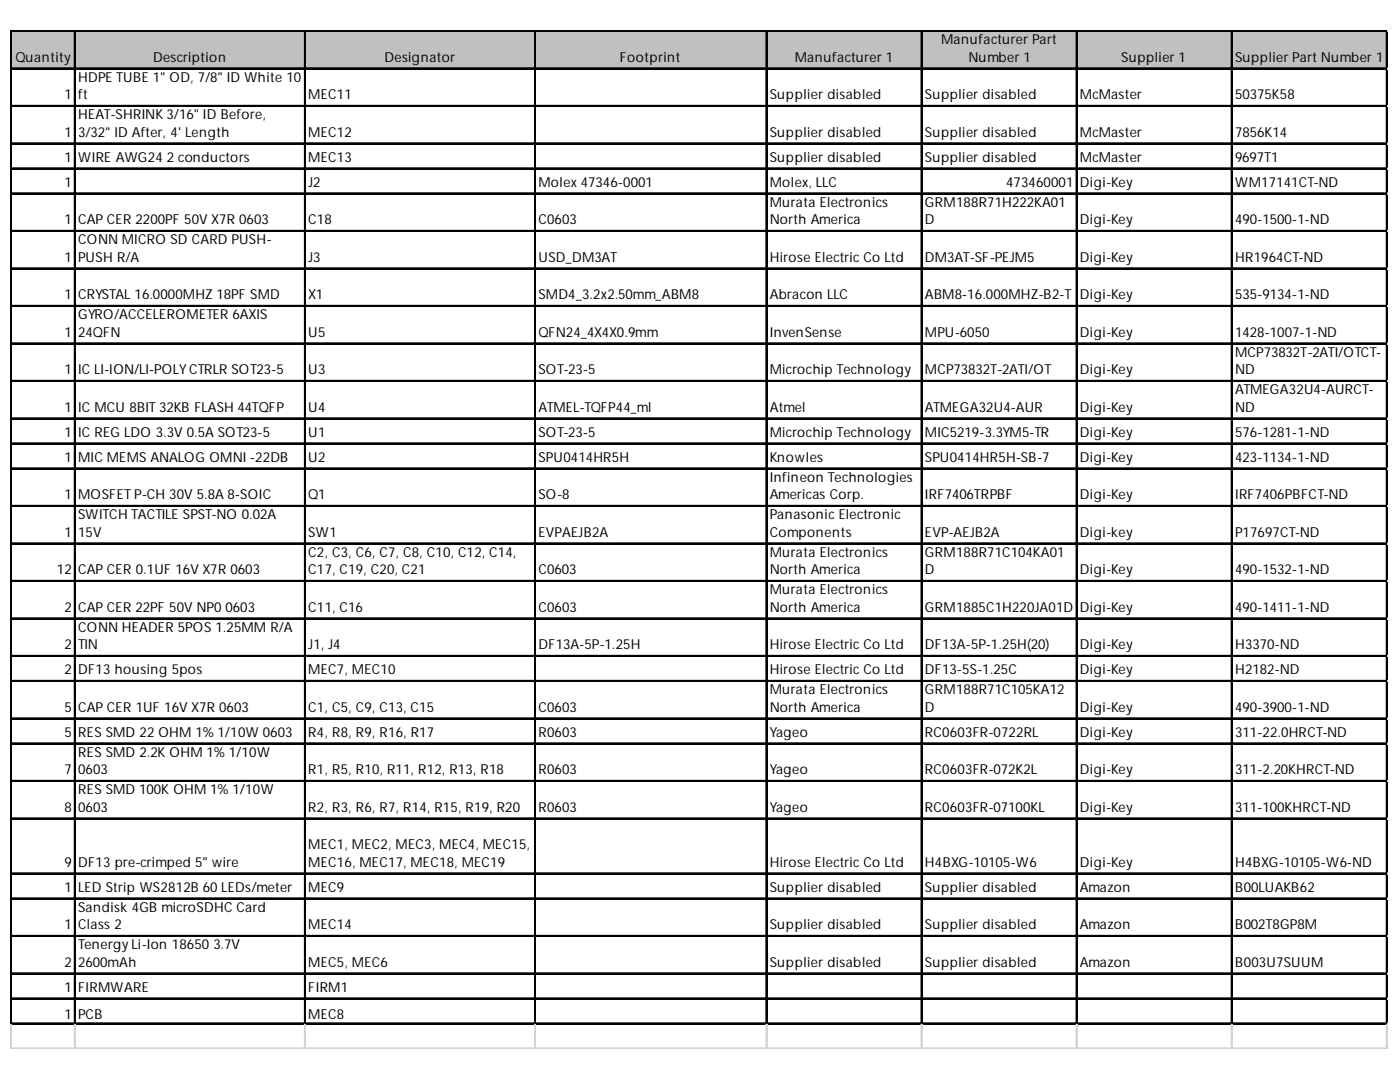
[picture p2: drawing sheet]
<svg xmlns="http://www.w3.org/2000/svg" width="279mm" height="216mm" viewBox="0 0 279 216" stroke-linecap="round" stroke-linejoin="round" font-family="sans-serif">
<defs><g id="words">
<g font-size="2.7">
<text x="187.8" y="8.8">Manufacturer Part</text>
<text x="3.1" y="12.3">Quantity</text>
<text x="15.6" y="16.3">HDPE TUBE 1&quot; OD, 7/8&quot; ID White 10</text>
<text x="30.6" y="12.3">Description</text>
<text x="76.7" y="12.3">Designator</text>
<text x="123.7" y="12.3">Footprint</text>
<text x="158.6" y="12.3">Manufacturer 1</text>
<text x="193.3" y="12.3">Number 1</text>
<text x="223.8" y="12.3">Supplier 1</text>
<text x="246.5" y="12.3">Supplier Part Number 1</text>
<text x="12.8" y="19.8">1</text>
<text x="15.6" y="19.8">ft</text>
<text x="15.6" y="23.7">HEAT-SHRINK 3/16&quot; ID Before,</text>
<text x="61.5" y="19.8">MEC11</text>
<text x="153.6" y="19.8">Supplier disabled</text>
<text x="184.6" y="19.8">Supplier disabled</text>
<text x="215.5" y="19.8">McMaster</text>
<text x="246.5" y="19.8">50375K58</text>
<text x="12.8" y="27.2">1</text>
<text x="15.6" y="27.2">3/32&quot; ID After, 4' Length</text>
<text x="61.5" y="27.2">MEC12</text>
<text x="153.6" y="27.2">Supplier disabled</text>
<text x="184.6" y="27.2">Supplier disabled</text>
<text x="215.5" y="27.2">McMaster</text>
<text x="246.5" y="27.2">7856K14</text>
<text x="12.8" y="32.2">1</text>
<text x="15.6" y="32.2">WIRE AWG24 2 conductors</text>
<text x="61.5" y="32.2">MEC13</text>
<text x="153.6" y="32.2">Supplier disabled</text>
<text x="184.6" y="32.2">Supplier disabled</text>
<text x="215.5" y="32.2">McMaster</text>
<text x="246.5" y="32.2">9697T1</text>
<text x="12.8" y="37.2">1</text>
<text x="61.5" y="37.2">J2</text>
<text x="107.4" y="37.2">Molex 47346-0001</text>
<text x="153.6" y="37.2">Molex, LLC</text>
<text x="153.6" y="41.2">Murata Electronics</text>
<text x="184.6" y="41.2">GRM188R71H222KA01</text>
<text x="200.8" y="37.2">473460001</text>
<text x="215.5" y="37.2">Digi-Key</text>
<text x="246.5" y="37.2">WM17141CT-ND</text>
<text x="12.8" y="44.7">1</text>
<text x="15.6" y="44.7">CAP CER 2200PF 50V X7R 0603</text>
<text x="61.5" y="44.7">C18</text>
<text x="107.4" y="44.7">C0603</text>
<text x="153.6" y="44.7">North America</text>
<text x="184.6" y="44.7">D</text>
<text x="215.5" y="44.7">Digi-Key</text>
<text x="246.5" y="44.7">490-1500-1-ND</text>
<text x="12.8" y="52.2">1</text>
<text x="15.6" y="48.7">CONN MICRO SD CARD PUSH-</text>
<text x="15.6" y="52.2">PUSH R/A</text>
<text x="61.5" y="52.2">J3</text>
<text x="107.4" y="52.2">USD_DM3AT</text>
<text x="153.6" y="52.2">Hirose Electric Co Ltd</text>
<text x="184.6" y="52.2">DM3AT-SF-PEJM5</text>
<text x="215.5" y="52.2">Digi-Key</text>
<text x="246.5" y="52.2">HR1964CT-ND</text>
<text x="12.8" y="59.7">1</text>
<text x="15.6" y="59.7">CRYSTAL 16.0000MHZ 18PF SMD</text>
<text x="61.5" y="59.7">X1</text>
<text x="107.4" y="59.7">SMD4_3.2x2.50mm_ABM8</text>
<text x="153.6" y="59.7">Abracon LLC</text>
<text x="184.6" y="59.7">ABM8-16.000MHZ-B2-T</text>
<text x="215.5" y="59.7">Digi-Key</text>
<text x="246.5" y="59.7">535-9134-1-ND</text>
<text x="15.6" y="63.7">GYRO/ACCELEROMETER 6AXIS</text>
<text x="12.8" y="67.2">1</text>
<text x="15.6" y="67.2">24QFN</text>
<text x="61.5" y="67.2">U5</text>
<text x="107.4" y="67.2">QFN24_4X4X0.9mm</text>
<text x="153.6" y="67.2">InvenSense</text>
<text x="184.6" y="67.2">MPU-6050</text>
<text x="215.5" y="67.2">Digi-Key</text>
<text x="246.5" y="67.2">1428-1007-1-ND</text>
<text x="246.5" y="71.1">MCP73832T-2ATI/OTCT-</text>
<text x="12.8" y="74.6">1</text>
<text x="15.6" y="74.6">IC LI-ION/LI-POLYCTRLR SOT23-5</text>
<text x="61.5" y="74.6">U3</text>
<text x="107.4" y="74.6">SOT-23-5</text>
<text x="153.6" y="74.6">Microchip Technology</text>
<text x="184.6" y="74.6">MCP73832T-2ATI/OT</text>
<text x="215.5" y="74.6">Digi-Key</text>
<text x="246.5" y="74.6">ND</text>
<text x="12.8" y="82.1">1</text>
<text x="15.6" y="82.1">IC MCU 8BIT 32KB FLASH 44TQFP</text>
<text x="61.5" y="82.1">U4</text>
<text x="107.4" y="82.1">ATMEL-TQFP44_ml</text>
<text x="153.6" y="82.1">Atmel</text>
<text x="184.6" y="82.1">ATMEGA32U4-AUR</text>
<text x="215.5" y="82.1">Digi-Key</text>
<text x="246.5" y="78.6">ATMEGA32U4-AURCT-</text>
<text x="246.5" y="82.1">ND</text>
<text x="12.8" y="87.1">1</text>
<text x="15.6" y="87.1">IC REG LDO 3.3V 0.5A SOT23-5</text>
<text x="61.5" y="87.1">U1</text>
<text x="107.4" y="87.1">SOT-23-5</text>
<text x="153.6" y="87.1">Microchip Technology</text>
<text x="184.6" y="87.1">MIC5219-3.3YM5-TR</text>
<text x="215.5" y="87.1">Digi-Key</text>
<text x="246.5" y="87.1">576-1281-1-ND</text>
<text x="12.8" y="92.1">1</text>
<text x="15.6" y="92.1">MIC MEMS ANALOG OMNI -22DB</text>
<text x="61.5" y="92.1">U2</text>
<text x="107.4" y="92.1">SPU0414HR5H</text>
<text x="153.6" y="92.1">Knowles</text>
<text x="184.6" y="92.1">SPU0414HR5H-SB-7</text>
<text x="215.5" y="92.1">Digi-Key</text>
<text x="246.5" y="92.1">423-1134-1-ND</text>
<text x="12.8" y="99.6">1</text>
<text x="15.6" y="99.6">MOSFETP-CH 30V 5.8A 8-SOIC</text>
<text x="61.5" y="99.6">Q1</text>
<text x="107.4" y="99.6">SO-8</text>
<text x="153.6" y="96.1">Infineon Technologies</text>
<text x="153.6" y="99.6">Americas Corp.</text>
<text x="184.6" y="99.6">IRF7406TRPBF</text>
<text x="215.5" y="99.6">Digi-Key</text>
<text x="246.5" y="99.6">IRF7406PBFCT-ND</text>
<text x="12.8" y="107.1">1</text>
<text x="15.6" y="103.6">SWITCH TACTILE SPST-NO 0.02A</text>
<text x="15.6" y="107.1">15V</text>
<text x="61.5" y="107.1">SW1</text>
<text x="107.4" y="107.1">EVPAEJB2A</text>
<text x="153.6" y="103.6">Panasonic Electronic</text>
<text x="153.6" y="107.1">Components</text>
<text x="184.6" y="107.1">EVP-AEJB2A</text>
<text x="215.5" y="107.1">Digi-key</text>
<text x="246.5" y="107.1">P17697CT-ND</text>
<text x="61.5" y="111.1">C2, C3, C6, C7, C8, C10, C12, C14,</text>
<text x="153.6" y="111.1">Murata Electronics</text>
<text x="184.6" y="111.1">GRM188R71C104KA01</text>
<text x="11.3" y="114.5">12</text>
<text x="15.6" y="114.5">CAP CER 0.1UF 16V X7R 0603</text>
<text x="61.5" y="114.5">C17, C19, C20, C21</text>
<text x="107.4" y="114.5">C0603</text>
<text x="153.6" y="114.5">North America</text>
<text x="153.6" y="118.5">Murata Electronics</text>
<text x="184.6" y="114.5">D</text>
<text x="215.5" y="114.5">Digi-Key</text>
<text x="246.5" y="114.5">490-1532-1-ND</text>
<text x="12.8" y="122">2</text>
<text x="15.6" y="122">CAP CER 22PF 50V NP0 0603</text>
<text x="61.5" y="122">C11, C16</text>
<text x="107.4" y="122">C0603</text>
<text x="153.6" y="122">North America</text>
<text x="184.6" y="122">GRM1885C1H220JA01D</text>
<text x="215.5" y="122">Digi-Key</text>
<text x="246.5" y="122">490-1411-1-ND</text>
<text x="12.8" y="129.5">2</text>
<text x="15.6" y="126">CONN HEADER 5POS 1.25MM R/A</text>
<text x="15.6" y="129.5">TIN</text>
<text x="61.5" y="129.5">J1, J4</text>
<text x="107.4" y="129.5">DF13A-5P-1.25H</text>
<text x="153.6" y="129.5">Hirose Electric Co Ltd</text>
<text x="184.6" y="129.5">DF13A-5P-1.25H(20)</text>
<text x="215.5" y="129.5">Digi-Key</text>
<text x="246.5" y="129.5">H3370-ND</text>
<text x="12.8" y="134.5">2</text>
<text x="15.6" y="134.5">DF13 housing 5pos</text>
<text x="61.5" y="134.5">MEC7, MEC10</text>
<text x="153.6" y="134.5">Hirose Electric Co Ltd</text>
<text x="184.6" y="134.5">DF13-5S-1.25C</text>
<text x="215.5" y="134.5">Digi-Key</text>
<text x="246.5" y="134.5">H2182-ND</text>
<text x="12.8" y="142">5</text>
<text x="15.6" y="142">CAP CER 1UF 16V X7R 0603</text>
<text x="61.5" y="142">C1, C5, C9, C13, C15</text>
<text x="107.4" y="142">C0603</text>
<text x="153.6" y="138.5">Murata Electronics</text>
<text x="153.6" y="142">North America</text>
<text x="184.6" y="138.5">GRM188R71C105KA12</text>
<text x="184.6" y="142">D</text>
<text x="215.5" y="142">Digi-Key</text>
<text x="246.5" y="142">490-3900-1-ND</text>
<text x="12.8" y="147">5</text>
<text x="15.6" y="147">RES SMD 22 OHM 1% 1/10W 0603</text>
<text x="61.5" y="147">R4, R8, R9, R16, R17</text>
<text x="107.4" y="147">R0603</text>
<text x="153.6" y="147">Yageo</text>
<text x="184.6" y="147">RC0603FR-0722RL</text>
<text x="215.5" y="147">Digi-Key</text>
<text x="246.5" y="147">311-22.0HRCT-ND</text>
<text x="12.8" y="154.5">7</text>
<text x="15.6" y="151">RES SMD 2.2K OHM 1% 1/10W</text>
<text x="15.6" y="154.5">0603</text>
<text x="61.5" y="154.5">R1, R5, R10, R11, R12, R13, R18</text>
<text x="107.4" y="154.5">R0603</text>
<text x="153.6" y="154.5">Yageo</text>
<text x="184.6" y="154.5">RC0603FR-072K2L</text>
<text x="215.5" y="154.5">Digi-Key</text>
<text x="246.5" y="154.5">311-2.20KHRCT-ND</text>
<text x="12.8" y="161.9">8</text>
<text x="15.6" y="158.4">RES SMD 100K OHM 1% 1/10W</text>
<text x="15.6" y="161.9">0603</text>
<text x="61.5" y="161.9">R2, R3, R6, R7, R14, R15, R19, R20</text>
<text x="107.4" y="161.9">R0603</text>
<text x="153.6" y="161.9">Yageo</text>
<text x="184.6" y="161.9">RC0603FR-07100KL</text>
<text x="215.5" y="161.9">Digi-Key</text>
<text x="246.5" y="161.9">311-100KHRCT-ND</text>
<text x="12.8" y="172.9">9</text>
<text x="15.6" y="172.9">DF13 pre-crimped 5&quot; wire</text>
<text x="61.5" y="169.4">MEC1, MEC2, MEC3, MEC4, MEC15,</text>
<text x="61.5" y="172.9">MEC16, MEC17, MEC18, MEC19</text>
<text x="153.6" y="172.9">Hirose Electric Co Ltd</text>
<text x="184.6" y="172.9">H4BXG-10105-W6</text>
<text x="215.5" y="172.9">Digi-Key</text>
<text x="246.5" y="172.9">H4BXG-10105-W6-ND</text>
<text x="12.8" y="177.9">1</text>
<text x="15.6" y="177.9">LED Strip WS2812B 60 LEDs/meter</text>
<text x="61.5" y="177.9">MEC9</text>
<text x="153.6" y="177.9">Supplier disabled</text>
<text x="184.6" y="177.9">Supplier disabled</text>
<text x="215.5" y="177.9">Amazon</text>
<text x="246.5" y="177.9">B00LUAKB62</text>
<text x="12.8" y="185.4">1</text>
<text x="15.6" y="181.9">Sandisk 4GB microSDHC Card</text>
<text x="15.6" y="185.4">Class 2</text>
<text x="61.5" y="185.4">MEC14</text>
<text x="153.6" y="185.4">Supplier disabled</text>
<text x="184.6" y="185.4">Supplier disabled</text>
<text x="215.5" y="185.4">Amazon</text>
<text x="246.5" y="185.4">B002T8GP8M</text>
<text x="15.6" y="189.4">Tenergy Li-Ion 18650 3.7V</text>
<text x="12.8" y="192.9">2</text>
<text x="12.8" y="197.9">1</text>
<text x="15.6" y="192.9">2600mAh</text>
<text x="15.6" y="197.9">FIRMWARE</text>
<text x="61.5" y="192.9">MEC5, MEC6</text>
<text x="61.5" y="197.9">FIRM1</text>
<text x="153.6" y="192.9">Supplier disabled</text>
<text x="184.6" y="192.9">Supplier disabled</text>
<text x="215.5" y="192.9">Amazon</text>
<text x="246.5" y="192.9">B003U7SUUM</text>
<text x="12.8" y="203.3">1</text>
<text x="15.6" y="203.3">PCB</text>
<text x="61.5" y="203.3">MEC8</text>
</g>
</g></defs>
<path d="M2.3 6.3h274.6v7.5h-274.6z" fill="#c0c0c0"/>
<g fill="none" stroke="#000" stroke-width=".25">
<path d="M2.1 6.1v198.3M2.2 6.1v198.3M2.4 6.1h274.5M2.4 6.2h274.5M2.4 13.6h274.5M2.4 13.7h274.5M14.8 6.3v198.1M15 6.3v198.1M60.8 6.3v198.1M60.9 6.3v198.1M106.7 6.3v198.1M106.8 6.3v198.1"/>
<path d="M152.9 6.3v198.1M153 6.3v198.1M183.8 6.3v198.1M184 6.3v198.1M214.8 6.3v198.1M214.9 6.3v198.1M245.7 6.3v198.1M245.9 6.3v198.1M276.7 6.3v198.1M2.4 21h274.5M2.4 21.2h274.5M2.4 28.5h274.5"/>
<path d="M2.4 28.6h274.5M2.4 33.5h274.5M2.4 33.6h274.5M2.4 38.5h274.5M2.4 38.6h274.5M2.4 46h274.5M2.4 46.1h274.5M2.4 53.5h274.5M2.4 53.6h274.5M2.4 60.9h274.5M2.4 61.1h274.5M2.4 68.4h274.5"/>
<path d="M2.4 68.6h274.5M2.4 75.9h274.5M2.4 76h274.5M2.4 83.4h274.5M2.4 83.5h274.5M2.4 88.4h274.5M2.4 88.5h274.5M2.4 93.4h274.5M2.4 93.5h274.5M2.4 100.9h274.5M2.4 101h274.5M2.4 108.3h274.5"/>
<path d="M2.4 108.5h274.5M2.4 115.8h274.5M2.4 115.9h274.5M2.4 123.3h274.5M2.4 123.4h274.5M2.4 130.8h274.5M2.4 130.9h274.5M2.4 135.8h274.5M2.4 135.9h274.5M2.4 143.3h274.5M2.4 143.4h274.5M2.4 148.2h274.5"/>
<path d="M2.4 148.4h274.5M2.4 155.7h274.5M2.4 155.9h274.5M2.4 163.2h274.5M2.4 163.3h274.5M2.4 174.2h274.5M2.4 174.3h274.5M2.4 179.2h274.5M2.4 179.3h274.5M2.4 186.7h274.5M2.4 186.8h274.5M2.4 194.1h274.5"/>
<path d="M2.4 194.3h274.5M2.4 199.1h274.5M2.4 199.3h274.5M2.4 204.1h274.5M2.4 204.2h274.5"/>
</g>
<path d="M276.8 6.3v198.1" fill="none" stroke="#000" stroke-width=".23"/>
<g fill="none" stroke="#d4d4d4" stroke-width=".25">
<path d="M2.1 204.4v4.9M2.1 209.1h274.8M2.2 204.4v4.9M14.8 204.4v4.9M15 204.4v4.9M60.8 204.4v4.9M60.9 204.4v4.9M106.7 204.4v4.9M106.8 204.4v4.9M152.9 204.4v4.9M153 204.4v4.9M183.8 204.4v4.9"/>
<path d="M184 204.4v4.9M214.8 204.4v4.9M214.9 204.4v4.9M245.7 204.4v4.9M245.9 204.4v4.9M276.7 204.4v4.9"/>
</g>
<path d="M276.8 204.4v4.9" fill="none" stroke="#d4d4d4" stroke-width=".23"/>
<path d="M2.1 209.2h274.8" fill="none" stroke="#d4d4d4" stroke-width=".2"/>
<use href="#words"/>
</svg>
